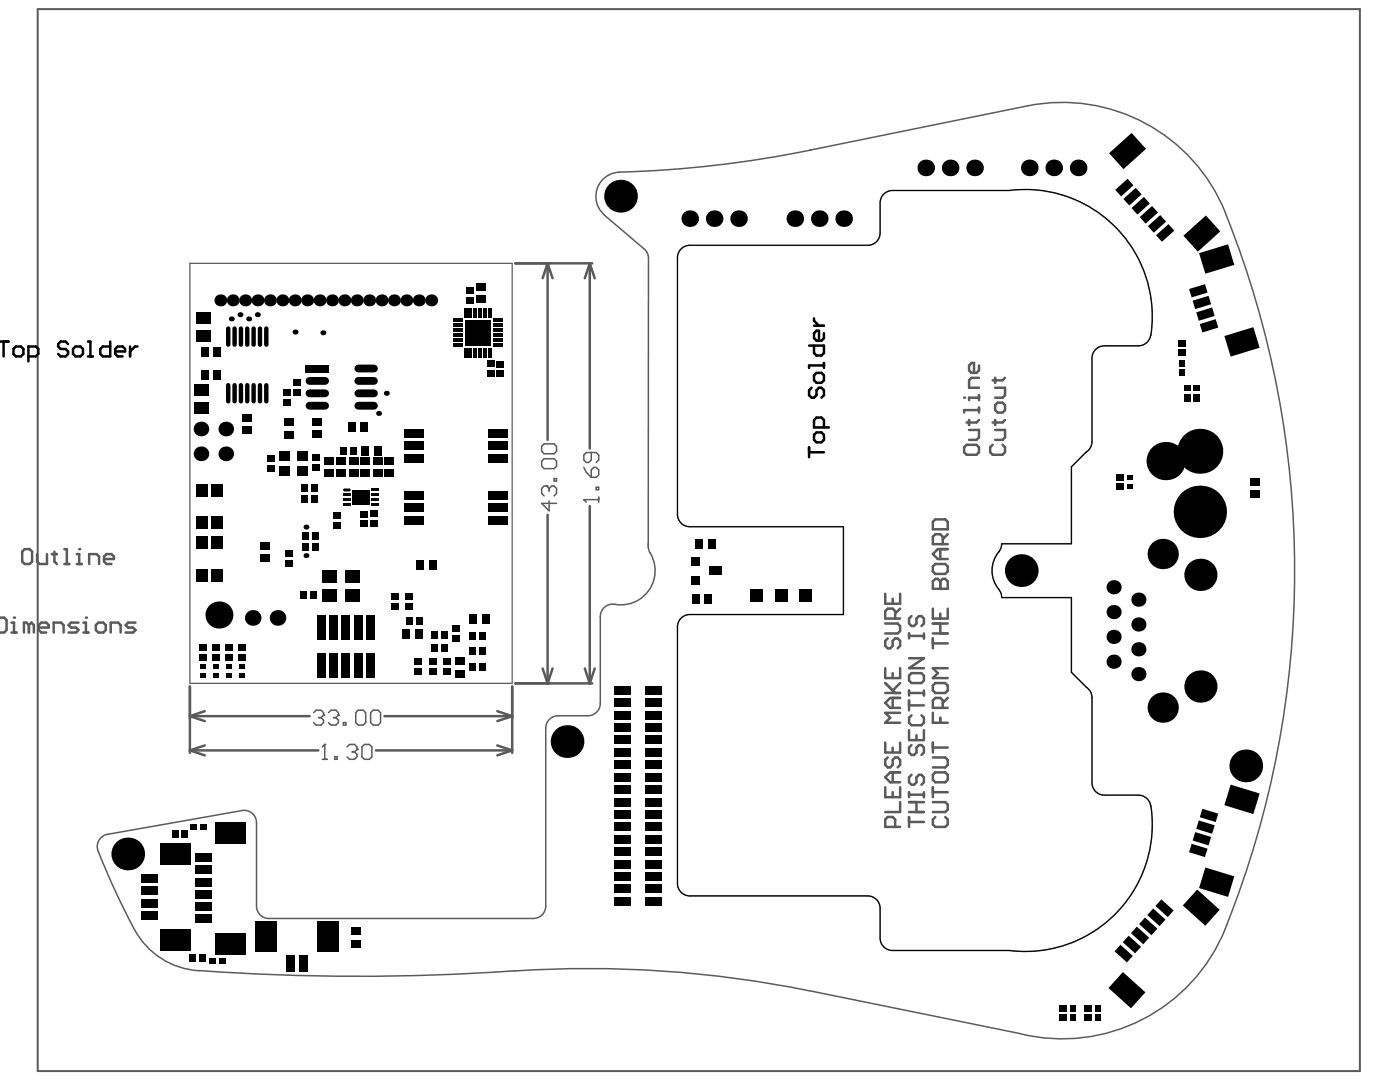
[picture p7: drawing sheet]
<svg xmlns="http://www.w3.org/2000/svg" width="279mm" height="216mm" viewBox="0 0 279 216" stroke-linecap="round" stroke-linejoin="round" font-family="sans-serif">
<g fill="none" stroke="#5a5a5a" stroke-width=".5">
<path d="M102.8 52.5h15.4M109.3 52.5v35.3M109.3 52.5l-1 3M109.3 52.5l1 3M117.7 52.5v37M117.7 52.5l-1 3M117.7 52.5l1 3M109.3 102.7v33.7M117.7 101v35.4M-.1 123.2h.9l.5 .5v2l-.5 .5h-.9M2.3 126.2h1M2.3 124.2h.5v2"/>
<path d="M37.9 137v13.2M102.2 137v13.2M102.8 136.4h15.4M108.3 133.4l1 3M110.3 133.4l-1 3M116.7 133.4l1 3M118.7 133.4l-1 3M37.9 149.7h25.6M37.9 149.7l3 1M37.9 142.9h23.9M37.9 142.9l3 1M40.9 148.7l-3 1"/>
<path d="M40.9 141.9l-3 1M75 149.7h27.2M76.7 142.9h25.5M99.2 148.7l3 1M99.2 141.9l3 1M102.2 149.7l-3 1M102.2 142.9l-3 1"/>
</g>
<g fill="none" stroke="#5a5a5a" stroke-width=".3">
<path d="M108.6 88.6h2l.5 .5v.9l-.5 .5h-2l-.5-.5v-.9zM108.6 91.5h2l.5 .5v1l-.5 .5h-2l-.5-.5v-1zM109.1 97h.1M109.1 97h-.5l-.5 .5v1l.5 .5M109.1 97l.5 .5M109.6 99.9v2l-1.5-1.5h3M109.6 97.5v.5M109.6 97.5l.5-.5h.5l.5 .5v1l-.5 .5M110.6 95.5h.5v.5h-.5zM116.5 99.7h.1M116.5 99.7h3M116.5 99.7l.5 .5"/>
<path d="M116.5 93.3l.5 1 1 .9M118 90.3v1.5l-.5 .5h-.5l-.5-.5v-1l.5-.5h2l.5 .5v1l-.5 .5M118.5 93.3h.5l.5 .5v.9l-.5 .5h-1v-1.4zM119 97.2h.5v.5h-.5zM119.5 99.2v1M62.6 142.2l.5-.5h1l.5 .5v.5M63.6 143.2h.5M64.1 143.2l.5 .5v.5l-.5 .5h-1l-.5-.5M64.3 151.5h1M64.6 142.7h.1M64.6 142.7l-.5 .5M64.8 148.5h.1"/>
<path d="M64.8 148.5v3M64.8 148.5l-.5 .5M65.6 142.2l.4-.5h1l.5 .5v.5M66.5 143.2h.5M66.8 151h.5v.5h-.5zM67 143.2l.5 .5v.5l-.5 .5h-1l-.4-.5M67.5 142.7h.1M67.5 142.7l-.5 .5M68.5 144.2h.5v.5h-.5zM69.3 149l.5-.5h1l.4 .5v.5M70.3 150h.5M70.8 150l.4 .5v.5l-.4 .5h-1l-.5-.5"/>
<path d="M71.2 149.5h.1M71.2 149.5l-.4 .5M71.5 141.7h1l.5 .5v2l-.5 .5h-1l-.5-.5v-2zM72.7 148.5h1l.5 .5v2l-.5 .5h-1l-.5-.5v-2zM74.5 141.7h1l.4 .5v2l-.4 .5h-1l-.5-.5v-2z"/>
</g>
<circle cx="2.8" cy="123.2" r=".25" fill="#5a5a5a"/>
<path d="M5.8 124.7l-.5-.5h-.5v2M5.8 124.7v1.5M5.8 124.7l.5-.5 .5 .5v1.5M7.7 125.2h2v-.5l-.5-.5h-1l-.5 .5v1l.5 .5h1M10.7 126.2v-2h1.5l.5 .5v1.5M15.7 124.2h-1.5l-.5 .5 .5 .5h1l.5 .5-.5 .5h-1.5M16.7 124.2h.4v2M16.7 126.2h.9" fill="none" stroke="#5a5a5a" stroke-width=".5"/>
<circle cx="17.1" cy="123.2" r=".25" fill="#5a5a5a"/>
<g fill="none" stroke="#5a5a5a" stroke-width=".5">
<path d="M198.6 77.4h2v1.5l-.5 .5h-1.5M198.6 75.4v1M200.6 75.4l-.5 .5h-2M198.1 88.8l-.5 .5v.9l.5 .5h2l.5-.5v-.9l-.5-.5M198.6 85.8h2v1.5l-.5 .5h-1.5M198.6 83.8v1M199.1 80.3h1l.5 .5v1l-.5 .5h-1l-.5-.5v-1zM200.6 83.8l-.5 .5h-2M176.7 118.5v2h2.9v-2M178.2 119.5v1M186.2 117.5h2.9v-1.5l-.5-.5h-.4l-.5 .5v1.5M19.6 124.2h1l.5 .5v1l-.5 .5h-1l-.5-.5v-1z"/>
<path d="M22.1 126.2v-2h1.5l.5 .5v1.5M27 124.2h-1.4l-.5 .5 .5 .5h1l.4 .5-.4 .5h-1.5M176.7 133.3v2h2.9v-2M176.7 124.4h2.4l.5 .5v1l-.5 .5h-2.4M176.7 138.3h2.9M176.7 136.3l1.9 2M177.2 127.4l-.5 .5v1l.5 .5h.5l.5-.5v-1l.4-.5h.5l.5 .5v1l-.5 .5M178.2 134.3v1M178.2 139.3v1.9M178.6 123.4v-1.5l-.4-.5h-1l-.5 .5v1.5h2.9M179.6 139.3h-1.9l-1 1 1 .9h1.9M179.6 136.3l-1.4 1.5"/>
<path d="M179.6 121.4l-1 1M181.4 138.3h3M181.4 126.4v1M181.4 137.8v1M181.4 139.8v1.9M181.4 131.3h3l-3 2h3M181.4 126.9h3M181.9 122.9l-.5 .5v1l.5 .5h.5l.5-.5v-1l.5-.5h.5l.5 .5v1l-.5 .5M181.9 134.3h2l.5 .5v1l-.5 .5h-2l-.5-.5v-1zM184.4 126.4v1M184.4 137.8v1M186.2 126.4h2.9"/>
<path d="M186.2 124.4h2.9M186.2 121.4v2h2.9v-2M186.2 127.4v2M186.2 128.4h2.9M186.7 136.3h1.9l.5 .5v1l-.5 .5h-1.9l-.5-.5v-1zM187.7 122.4v1M187.7 124.4v2M189.1 133.3h-2.9l1 1-1 1h2.9M189.1 139.3l-.9 1M176.7 148.2v2h2.9v-2M176.7 157.1v2h2.9v-2M177.2 151.1l-.5 .5v1l.5 .5h.5l.5-.5v-1l.4-.5h.5l.5 .5v1l-.5 .5"/>
<path d="M178.2 149.2v1M178.2 154.1v2M178.2 158.1v1M179.6 154.1h-1.9l-1 1 1 1h1.9M179.6 142.2h-2.9l1 1-1 1h2.9M181.4 145.7v2h3v-2M181.4 158.1v1M181.4 158.6h3M181.4 140.8h3M181.9 142.7l-.5 .5v1l.5 .5h2l.5-.5v-1l-.5-.5M181.9 148.7l-.5 .5v1l.5 .5h.5l.5-.5v-1l.5-.5h.5l.5 .5v1l-.5 .5M181.9 154.6l-.5 .5v1l.5 .5h.5l.5-.5v-1l.5-.5h.5l.5 .5v1l-.5 .5"/>
<path d="M182.9 146.7v1M184.4 158.1v1M186.2 151.1h2.4l.5 .5v1l-.5 .5h-2.4M186.2 142.2v2h2.9M186.2 148.2v2M186.2 157.1v2M186.2 158.1h2.9M186.2 149.2h2.9M186.7 154.1h1.9l.5 .5v1l-.5 .5h-1.9l-.5-.5v-1zM187.7 143.2v1M188.2 141.2v-1.4l-.5-.5h-1l-.5 .5v1.4h2.9M178.6 165v-1.5l-.4-.5h-1l-.5 .5v1.5h2.9"/>
<path d="M179.6 160.1v1.9h-2.9M181.4 162h3M181.4 163v2M181.4 164h3M181.4 160.1h3M182.9 160.1v1.9M186.2 160.1h2.4l.5 .4v1l-.5 .5h-2.4M186.7 163l-.5 .5v1l.5 .5h1.9l.5-.5v-1l-.5-.5"/>
</g>
<g fill="none" stroke="#5a5a5a" stroke-width=".3">
<path d="M178.1 38h23.2M135.2 51.4v51.2M137.7 49h35.5M175.6 40.5v6M217.9 71.5v16.6M220.4 69h6.8M216.8 90.2l-3 3v15.3h-13.9M137.7 105.1h30.6v17.5h-30.6M199.9 119.2h13.9v14.9l3 3M135.2 125.1v51.2M217.9 139.2v17M220.4 158.7h6.8"/>
<path d="M137.7 178.8h35.5M175.6 181.2v6M178.1 189.7h23.2"/>
</g>
<circle cx="187.7" cy="117.5" r=".25" fill="#5a5a5a"/>
<g fill="none" stroke="#5a5a5a" stroke-width=".5">
<path d="M4.9 109.6h1l.5 .5v1.9l-.5 .5h-1l-.5-.5v-1.9zM7.4 110.6v1.4l.5 .5h1.5v-1.9M10.4 110.6h1M10.9 110.1v1.9l.5 .5M12.8 112.5h1M12.8 109.6h.5v2.9M15.3 112.5h1M15.3 110.6h.5v1.9M186.2 117.5v-1.5l.5-.5h.5l.5 .5v1.5M186.2 113l.5-.5h1.9l.5 .5v1l-.5 .5h-1.9l-.5-.5zM186.7 103.6h1.9l.5 .5v1.5h-2.9v-1.5zM187.7 109.6v2"/>
<path d="M188.2 108.6v-1.5l-.5-.5h-1l-.5 .5v1.5h2.9M189.1 109.6h-1.9l-1 1 1 1h1.9M189.1 106.6l-.9 1"/>
</g>
<g fill="none" stroke="#5a5a5a" stroke-width=".3">
<path d="M178.1 38a2.48 2.48 0 0 0-2.5 2.5M201.6 38h-.3M201.6 38a25.3 25.3 0 0 1 28 28.9 2.48 2.48 0 0 1-2.4 2.1M137.7 49a2.48 2.48 0 0 0-2.5 2.4M175.6 46.5a2.48 2.48 0 0 1-2.4 2.5M220.4 69a2.48 2.48 0 0 0-2.5 2.5M217.9 88.1a2.47 2.47 0 0 1-1.1 2.1M135.2 102.6a2.48 2.48 0 0 0 2.5 2.5M199.9 108.5l-.3 1.2a6.1 6.1 0 0 0 0 8.3l.3 1.2M137.7 122.6a2.48 2.48 0 0 0-2.5 2.5M216.8 137.1a2.48 2.48 0 0 1 1.1 2.1M217.9 156.2a2.48 2.48 0 0 0 2.5 2.5"/>
<path d="M227.2 158.7a2.58 2.58 0 0 1 2.5 2.1 25.3 25.3 0 0 1-28.1 28.9M135.2 176.3a2.48 2.48 0 0 0 2.5 2.5M173.2 178.8a2.48 2.48 0 0 1 2.4 2.4M175.6 187.2a2.48 2.48 0 0 0 2.5 2.5M201.3 189.7h.3"/>
</g>
<path d="M7.5 1.8h263.9v211.9h-263.9z" fill="none" stroke="#5a5a5a" stroke-width=".4"/>
<path d="M37.9 52.5h64.3v83.9h-64.3z" fill="none" stroke="#5a5a5a" stroke-width=".25"/>
<circle cx="15.8" cy="109.6" r=".25" fill="#5a5a5a"/>
<path d="M195.4 78.9v1M195.4 79.4h-2v.5M192.4 89.3l.5-.5h2l.5 .5v.9l-.5 .5h-2l-.5-.5zM193.4 85.8h2v1.5l-.5 .5h-1.5M193.4 83.8v1M195.4 81.8h-3v.5M195.4 81.3v1M195.4 83.8l-.5 .5h-2M17.8 112.5v-1.9h1.5l.5 .5v1.4M20.8 111.6h1.9v-.5l-.5-.5h-.9l-.5 .5v.9l.5 .5h.9" fill="none" stroke="#5a5a5a" stroke-width=".5"/>
<g fill="none" stroke="#5a5a5a" stroke-width=".3">
<path d="M205.1 21.1l-43.3 8.8M120.6 42.9l7.9 6.7M129.4 51.5v57.5M244.5 42.4l.3 .7M129.4 108.6h.1M119.8 123v17.3M108.9 145.3v35.5M111.4 142.8h5.9M48.3 161.7l-26.9 4.8M51.2 164.2v16.6M53.7 183.3h52.7M102.4 193.7h.5"/>
<path d="M161.6 197.7l41.9 8.5M244.8 184.6l-.3 .7"/>
</g>
<circle cx="192.4" cy="79.4" r=".25" fill="#5a5a5a"/>
<path d="M195.4 75.4h-1.5l-.5 .5v1.5h2M195.4 72.9v1l-.5 .5h-1l-.5-.5v-1l.5-.5h.5v2" fill="none" stroke="#5a5a5a" stroke-width=".5"/>
<g fill="none" stroke="#5a5a5a" stroke-width=".3">
<path d="M161.8 29.9a225.8 225.8 0 0 1-38.8 4.5 4.9 4.9 0 0 0-3.9 3.5 4.9 4.9 0 0 0 1.5 5M205 21.1a35.1 35.1 0 0 1 39.5 21.3M128.5 49.6l.6 .7 .3 1.2M244.8 43.1a191 191 0 0 1 0 141.5M129.4 109l.1 .7a6.9 6.9 0 0 1 .3 7.7 6.9 6.9 0 0 1-7.1 3.2M122.7 120.6a2.47 2.47 0 0 0-2.9 2.4M111.4 142.8a2.48 2.48 0 0 0-2.5 2.5M119.8 140.3a2.48 2.48 0 0 1-2.5 2.5M19.6 169.8l3.7 8.6a73.7 73.7 0 0 0 4.9 9.2 15.5 15.5 0 0 0 11.6 6.1 444.3 444.3 0 0 0 62.6 0M21.5 166.5a2.47 2.47 0 0 0-1.9 3.3M48.3 161.7a2.48 2.48 0 0 1 2.9 2.5M51.2 180.8a2.48 2.48 0 0 0 2.5 2.5"/>
<path d="M102.9 193.7a221.7 221.7 0 0 1 58.7 4M108.9 180.8a2.48 2.48 0 0 1-2.5 2.5M244.5 185.3a35.1 35.1 0 0 1-41 21"/>
</g>
<g fill="none" stroke="#000" stroke-width=".5">
<path d="M0 68.2h1.7M.7 68.2v2.9M3.2 69.1h1l.5 .5v1l-.5 .5h-1l-.5-.5v-1zM5.7 71.1h1.5l.4-.5v-1l-.4-.5h-1.5v3M13.6 68.6l-.5-.4h-1l-.5 .4v.5l.5 .5h1l.5 .5v.5l-.5 .5h-1l-.5-.5M15.1 69.1h1l.5 .5v1l-.5 .5h-1l-.5-.5v-1zM17.5 68.2h.5v2.9M17.5 71.1h1M22 68.2v2.9h-1.5l-.5-.5v-1l.5-.5h1.5M23 70.1h2v-.5l-.5-.5h-1l-.5 .5v1l.5 .5h1M26 69.1v2M27.4 69.1h-.5l-.9 1"/>
<path d="M161.5 69h2.9v1.4l-.5 .5h-.9l-.5-.5v-1.4M162 77.4l-.5 .5v1l.5 .5h.5l.5-.5v-1l.4-.5h.5l.5 .5v1l-.5 .5M162.5 63.5v.5l.9 1M162.5 65h1.9M163 74.4h.9l.5 .5v1l-.5 .5h-.9l-.5-.5v-1zM164.4 72.9h-2.9v.5M164.4 66.5v1l-.5 .5h-.9l-.5-.5v-1l.5-.5h.4v2M164.4 72.4v1M161.5 89.3v1.9M161.5 90.2h2.9M162.5 86.8l.5-.5h.9l.5 .5v1l-.5 .5h-.9l-.5-.5zM164.4 85.3v-1.5l-.5-.5h-.9l-.5 .5v1.5h2.9"/>
</g>
<g fill="#000">
<path d="M68.5 97.8h.3zM68.6 97.5h.2v.3h-.3z"/>
<path d="M68.8 97.8v.3zM68.5 97.8h.3v.3z"/>
<path d="M69.7 97.8h.3zM69.7 97.8h.3l-.2 .2-.1 .1z"/>
<path d="M69.7 97.5v.3zM69.7 97.5l.3 .3h-.3z"/>
<circle cx="123.8" cy="39.1" r="3.3"/>
<circle cx="184.8" cy="33.5" r="1.66"/>
<circle cx="189.6" cy="33.5" r="1.66"/>
<circle cx="194.5" cy="33.5" r="1.66"/>
<circle cx="205.4" cy="33.5" r="1.66"/>
<circle cx="210.3" cy="33.5" r="1.66"/>
<circle cx="215.2" cy="33.5" r="1.66"/>
<circle cx="44" cy="59.9" r="1.19"/>
<circle cx="46.5" cy="59.9" r="1.19"/>
<circle cx="48.9" cy="59.9" r="1.19"/>
<circle cx="51.4" cy="59.9" r="1.19"/>
<circle cx="53.9" cy="59.9" r="1.19"/>
<circle cx="56.4" cy="59.9" r="1.19"/>
<circle cx="58.8" cy="59.9" r="1.19"/>
<circle cx="61.3" cy="59.9" r="1.19"/>
<circle cx="63.8" cy="59.9" r="1.19"/>
<circle cx="66.3" cy="59.9" r="1.19"/>
<circle cx="68.7" cy="59.9" r="1.19"/>
<circle cx="71.2" cy="59.9" r="1.19"/>
<circle cx="73.7" cy="59.9" r="1.19"/>
<circle cx="76.2" cy="59.9" r="1.19"/>
<circle cx="78.6" cy="59.9" r="1.19"/>
<circle cx="81.1" cy="59.9" r="1.19"/>
<circle cx="83.6" cy="59.9" r="1.19"/>
<circle cx="86.1" cy="59.9" r="1.19"/>
<circle cx="137.7" cy="43.6" r="1.66"/>
<circle cx="142.5" cy="43.6" r="1.66"/>
<circle cx="147.4" cy="43.6" r="1.66"/>
<circle cx="158.6" cy="43.6" r="1.66"/>
<circle cx="163.5" cy="43.6" r="1.66"/>
<circle cx="168.4" cy="43.6" r="1.66"/>
<circle cx="46.2" cy="63.6" r=".5"/>
<circle cx="47.9" cy="62.8" r=".5"/>
<circle cx="49.6" cy="63.6" r=".5"/>
<circle cx="51.4" cy="62.8" r=".5"/>
<circle cx="58.9" cy="66.3" r=".5"/>
<circle cx="64.4" cy="66.4" r=".5"/>
<circle cx="77.1" cy="78.5" r=".5"/>
<circle cx="40.1" cy="85.6" r="1.46"/>
<circle cx="40.1" cy="90.6" r="1.46"/>
<circle cx="45.1" cy="85.6" r="1.46"/>
<circle cx="45.1" cy="90.6" r="1.46"/>
<circle cx="75.6" cy="82.5" r=".5"/>
<circle cx="232.6" cy="92" r="3.8"/>
<circle cx="239.5" cy="90" r="4.5"/>
<circle cx="61.1" cy="105.2" r=".5"/>
<circle cx="61.1" cy="110.9" r=".5"/>
<circle cx="203.8" cy="113.9" r="3.3"/>
<circle cx="222.2" cy="117.2" r="1.42"/>
<circle cx="227.2" cy="119.7" r="1.42"/>
<circle cx="232" cy="110.5" r="3"/>
<circle cx="239.5" cy="102.1" r="5.2"/>
<circle cx="239.6" cy="114.7" r="3.2"/>
<circle cx="43.7" cy="122.7" r="2.7"/>
<circle cx="50.4" cy="123.3" r="1.56"/>
<circle cx="55.4" cy="123.3" r="1.56"/>
<circle cx="222.2" cy="132" r="1.42"/>
<circle cx="222.2" cy="127.1" r="1.42"/>
<circle cx="222.2" cy="122.1" r="1.42"/>
<circle cx="227.2" cy="134.5" r="1.42"/>
<circle cx="227.2" cy="124.6" r="1.42"/>
<circle cx="227.2" cy="129.6" r="1.42"/>
<circle cx="239.6" cy="137" r="3.2"/>
<circle cx="113.2" cy="148" r="3.3"/>
<circle cx="232" cy="141.2" r="3"/>
<circle cx="248.6" cy="152.8" r="3.3"/>
<circle cx="25.5" cy="170.4" r="3.3"/>
</g>
<g fill="#000">
<path d="M222.6 37.9l2.4-2.2 1.2 1.3-2.5 2.2z" fill-rule="evenodd"/>
<path d="M221.3 30.6l4.5-4.1 2.9 3.2-4.5 4.1z" fill-rule="evenodd"/>
<path d="M93.1 57.4h1.4v1.2h-1.4z" fill-rule="evenodd"/>
<path d="M95 59h1.9v1.5h-1.9z" fill-rule="evenodd"/>
<path d="M95 56.5h1.9v1.5h-1.9z" fill-rule="evenodd"/>
<path d="M224.2 39.7l2.5-2.2 1.1 1.3-2.4 2.2z" fill-rule="evenodd"/>
<path d="M225.8 41.5l2.5-2.2 1.2 1.3-2.5 2.2z" fill-rule="evenodd"/>
<path d="M227.5 43.3l2.4-2.2 1.2 1.3-2.5 2.2z" fill-rule="evenodd"/>
<path d="M229.1 45.1l2.4-2.2 1.2 1.3-2.4 2.2z" fill-rule="evenodd"/>
<path d="M230.7 46.9l2.5-2.2 1.2 1.3-2.5 2.2z" fill-rule="evenodd"/>
<path d="M237.3 57.7l3.2-1 .5 1.7-3.2 .9z" fill-rule="evenodd"/>
<path d="M236.2 47l4.5-4 2.8 3.2-4.5 4z" fill-rule="evenodd"/>
<path d="M239.3 50.5l5.8-1.8 1.2 4.2-5.7 1.7z" fill-rule="evenodd"/>
<path d="M40.1 69.3h1.5v2h-1.5z" fill-rule="evenodd"/>
<path d="M40.1 73.8h1.5v1.9h-1.5z" fill-rule="evenodd"/>
<path d="M38.7 76.7h3v2.2h-3z" fill-rule="evenodd"/>
<path d="M39.1 62.2h2.9v2.3h-2.9z" fill-rule="evenodd"/>
<path d="M39.1 65.9h2.9v2.3h-2.9z" fill-rule="evenodd"/>
<path d="M42.7 69.3h1.4v2h-1.4z" fill-rule="evenodd"/>
<path d="M42.7 73.8h1.4v1.9h-1.4z" fill-rule="evenodd"/>
<path d="M56.6 79.6h1.5v1.3h-1.5z" fill-rule="evenodd"/>
<path d="M56.6 77.6h1.5v1.3h-1.5z" fill-rule="evenodd"/>
<path d="M58.6 75.7h1.4v1.3h-1.4z" fill-rule="evenodd"/>
<path d="M58.6 77.6h1.4v1.3h-1.4z" fill-rule="evenodd"/>
<path d="M61 72.8h4.7v1.5h-4.7z" fill-rule="evenodd"/>
<path d="M90.4 63.6h1.9v.7h-1.9z" fill-rule="evenodd"/>
<path d="M90.4 65.6h1.9v.6h-1.9z" fill-rule="evenodd"/>
<path d="M90.4 66.5h1.9v.7h-1.9z" fill-rule="evenodd"/>
<path d="M90.4 67.5h1.9v.7h-1.9z" fill-rule="evenodd"/>
<path d="M90.4 68.5h1.9v.7h-1.9z" fill-rule="evenodd"/>
<path d="M90.4 64.6h1.9v.7h-1.9z" fill-rule="evenodd"/>
<path d="M92.8 63.8h5.1v5.1h-5.1z" fill-rule="evenodd"/>
<path d="M92.6 69.4h.6v2h-.6z" fill-rule="evenodd"/>
<path d="M92.6 61.4h.6v2h-.6z" fill-rule="evenodd"/>
<path d="M93.6 69.4h.6v2h-.6z" fill-rule="evenodd"/>
<path d="M93.6 61.4h.6v2h-.6z" fill-rule="evenodd"/>
<path d="M93.1 59.3h1.4v1.3h-1.4z" fill-rule="evenodd"/>
<path d="M94.5 69.4h.7v2h-.7z" fill-rule="evenodd"/>
<path d="M94.5 61.4h.7v2h-.7z" fill-rule="evenodd"/>
<path d="M95.5 69.4h.7v2h-.7z" fill-rule="evenodd"/>
<path d="M95.5 61.4h.7v2h-.7z" fill-rule="evenodd"/>
<path d="M96.5 69.4h.6v2h-.6z" fill-rule="evenodd"/>
<path d="M96.5 61.4h.6v2h-.6z" fill-rule="evenodd"/>
<path d="M97.3 72h1.5v1.3h-1.5z" fill-rule="evenodd"/>
<path d="M97.3 73.9h1.5v1.3h-1.5z" fill-rule="evenodd"/>
<path d="M97.4 69.4h.7v2h-.7z" fill-rule="evenodd"/>
<path d="M97.4 61.4h.7v2h-.7z" fill-rule="evenodd"/>
<path d="M98.4 68.5h1.9v.7h-1.9z" fill-rule="evenodd"/>
<path d="M98.4 67.5h1.9v.7h-1.9z" fill-rule="evenodd"/>
<path d="M98.4 66.5h1.9v.7h-1.9z" fill-rule="evenodd"/>
<path d="M98.4 65.6h1.9v.6h-1.9z" fill-rule="evenodd"/>
<path d="M98.4 63.6h1.9v.7h-1.9z" fill-rule="evenodd"/>
<path d="M98.4 64.6h1.9v.7h-1.9z" fill-rule="evenodd"/>
<path d="M99.1 72h1.5v1.3h-1.5z" fill-rule="evenodd"/>
<path d="M99.1 74h1.5v1.2h-1.5z" fill-rule="evenodd"/>
<path d="M235.2 67.8h1.5v1.3h-1.5z" fill-rule="evenodd"/>
<path d="M235.2 69.8h1.5v1.3h-1.5z" fill-rule="evenodd"/>
<path d="M236.2 76.8h1.4v1.2h-1.4z" fill-rule="evenodd"/>
<path d="M235.3 71.8h1.2v1.3h-1.2z" fill-rule="evenodd"/>
<path d="M235.3 73.7h1.2v1.4h-1.2z" fill-rule="evenodd"/>
<path d="M236.3 78.6h1.3v1.5h-1.3z" fill-rule="evenodd"/>
<path d="M238.2 76.8h1.4v1.2h-1.4z" fill-rule="evenodd"/>
<path d="M238 60l3.2-1 .5 1.7-3.2 1z" fill-rule="evenodd"/>
<path d="M238.7 62.3l3.2-.9 .5 1.6-3.2 1z" fill-rule="evenodd"/>
<path d="M238.2 78.6h1.3v1.5h-1.3z" fill-rule="evenodd"/>
<path d="M239.4 64.7l3.2-1 .5 1.7-3.1 .9z" fill-rule="evenodd"/>
<path d="M244.4 67.1l5.7-1.8 1.3 4.1-5.8 1.8z" fill-rule="evenodd"/>
<path d="M39.2 96.6h2.3v2.4h-2.3z" fill-rule="evenodd"/>
<path d="M38.7 80.4h3v2.2h-3z" fill-rule="evenodd"/>
<path d="M42.1 96.6h2.3v2.4h-2.3z" fill-rule="evenodd"/>
<path d="M48.3 85.1h1.9v1.5h-1.9z" fill-rule="evenodd"/>
<path d="M48.3 82.6h1.9v1.5h-1.9z" fill-rule="evenodd"/>
<path d="M53.3 90.9h1.5v1.3h-1.5z" fill-rule="evenodd"/>
<path d="M53.3 92.8h1.5v1.3h-1.5z" fill-rule="evenodd"/>
<path d="M56.8 83.5h1.9v1.5h-1.9z" fill-rule="evenodd"/>
<path d="M56.8 86h1.9v1.5h-1.9z" fill-rule="evenodd"/>
<path d="M55.7 90.1h2.1v1.9h-2.1z" fill-rule="evenodd"/>
<path d="M55.7 93.1h2.1v1.9h-2.1z" fill-rule="evenodd"/>
<path d="M59.3 90.1h2.1v1.9h-2.1z" fill-rule="evenodd"/>
<path d="M59.3 93.1h2.1v1.9h-2.1z" fill-rule="evenodd"/>
<path d="M60.2 96.6h1.3v1.5h-1.3z" fill-rule="evenodd"/>
<path d="M60.2 98.8h1.3v1.5h-1.3z" fill-rule="evenodd"/>
<path d="M62.2 83.4h2v1.5h-2z" fill-rule="evenodd"/>
<path d="M62.2 85.9h2v1.5h-2z" fill-rule="evenodd"/>
<path d="M62.3 92.6h1.4v1.3h-1.4z" fill-rule="evenodd"/>
<path d="M62.3 90.7h1.4v1.3h-1.4z" fill-rule="evenodd"/>
<path d="M62.2 96.6h1.2v1.5h-1.2z" fill-rule="evenodd"/>
<path d="M62.2 98.8h1.2v1.5h-1.2z" fill-rule="evenodd"/>
<path d="M64.7 91.2h2v1.5h-2z" fill-rule="evenodd"/>
<path d="M64.7 93.7h2v1.5h-2z" fill-rule="evenodd"/>
<path d="M67.1 91.2h1.9v1.5h-1.9z" fill-rule="evenodd"/>
<path d="M67.1 93.7h1.9v1.5h-1.9z" fill-rule="evenodd"/>
<path d="M68 89.2h1.3v1.5h-1.3z" fill-rule="evenodd"/>
<path d="M69.6 91.2h2v1.5h-2z" fill-rule="evenodd"/>
<path d="M69.6 93.7h2v1.5h-2z" fill-rule="evenodd"/>
<path d="M68.8 97.5h.9l.3 .3-.3 .3h-.9l-.3-.3z" fill-rule="evenodd"/>
<path d="M70 89.2h1.2v1.5h-1.2z" fill-rule="evenodd"/>
<path d="M68.5 98.4h1.5v.6h-1.5z" fill-rule="evenodd"/>
<path d="M68.5 99.4h1.5v.6h-1.5z" fill-rule="evenodd"/>
<path d="M69.5 84.3h1.4v2h-1.4z" fill-rule="evenodd"/>
<path d="M72 91.2h1.9v1.5h-1.9z" fill-rule="evenodd"/>
<path d="M72 93.7h1.9v1.5h-1.9z" fill-rule="evenodd"/>
<path d="M72 84.3h1.5v2h-1.5z" fill-rule="evenodd"/>
<path d="M72.2 89h1.5v1.9h-1.5z" fill-rule="evenodd"/>
<path d="M70.3 97.8h3.5v2.8h-3.5z" fill-rule="evenodd"/>
<path d="M74.5 91.2h1.9v1.5h-1.9z" fill-rule="evenodd"/>
<path d="M74.5 93.7h1.9v1.5h-1.9z" fill-rule="evenodd"/>
<path d="M74.1 98.4h1.5v.6h-1.5z" fill-rule="evenodd"/>
<path d="M74.2 97.5h1.4v.6h-1.4z" fill-rule="evenodd"/>
<path d="M74.2 99.4h1.4v.6h-1.4z" fill-rule="evenodd"/>
<path d="M74.7 89h1.5v1.9h-1.5z" fill-rule="evenodd"/>
<path d="M76.6 93.7h2v1.5h-2z" fill-rule="evenodd"/>
<path d="M76.6 91.2h2v1.5h-2z" fill-rule="evenodd"/>
<path d="M80.7 88.1h3.9v1.7h-3.9z" fill-rule="evenodd"/>
<path d="M80.7 85.6h3.9v1.7h-3.9z" fill-rule="evenodd"/>
<path d="M80.7 98h3.9v1.7h-3.9z" fill-rule="evenodd"/>
<path d="M80.7 90.6h3.9v1.6h-3.9z" fill-rule="evenodd"/>
<path d="M97.5 88.1h3.9v1.7h-3.9z" fill-rule="evenodd"/>
<path d="M97.5 90.6h3.9v1.6h-3.9z" fill-rule="evenodd"/>
<path d="M97.5 85.6h3.9v1.7h-3.9z" fill-rule="evenodd"/>
<path d="M97.5 98h3.9v1.7h-3.9z" fill-rule="evenodd"/>
<path d="M222.8 94.6h1.5v1.2h-1.5z" fill-rule="evenodd"/>
<path d="M222.8 96.5h1.5v1.3h-1.5z" fill-rule="evenodd"/>
<path d="M224.9 96.6h1.1v.9h-1.1z" fill-rule="evenodd"/>
<path d="M224.9 94.8h1.1v1h-1.1z" fill-rule="evenodd"/>
<path d="M249.6 97.9h1.9v1.5h-1.9z" fill-rule="evenodd"/>
<path d="M249.6 95.4h1.9v1.4h-1.9z" fill-rule="evenodd"/>
<path d="M39.2 107.1h2.3v2.5h-2.3z" fill-rule="evenodd"/>
<path d="M39.2 113.7h2.3v2.4h-2.3z" fill-rule="evenodd"/>
<path d="M39.2 103.1h2.3v2.5h-2.3z" fill-rule="evenodd"/>
<path d="M42.1 107.1h2.3v2.5h-2.3z" fill-rule="evenodd"/>
<path d="M42.1 113.7h2.3v2.4h-2.3z" fill-rule="evenodd"/>
<path d="M42.1 103.1h2.3v2.5h-2.3z" fill-rule="evenodd"/>
<path d="M51.9 110.7h1.9v1.4h-1.9z" fill-rule="evenodd"/>
<path d="M51.9 108.1h1.9v1.5h-1.9z" fill-rule="evenodd"/>
<path d="M56.9 109.9h1.5v1.3h-1.5z" fill-rule="evenodd"/>
<path d="M56.9 111.9h1.5v1.2h-1.5z" fill-rule="evenodd"/>
<path d="M60 118.1h1.3v1.4h-1.3z" fill-rule="evenodd"/>
<path d="M60.4 106.2h1.3v1.5h-1.3z" fill-rule="evenodd"/>
<path d="M60.4 108.3h1.3v1.5h-1.3z" fill-rule="evenodd"/>
<path d="M62 118.1h1.2v1.5h-1.2z" fill-rule="evenodd"/>
<path d="M62.4 106.2h1.2v1.5h-1.2z" fill-rule="evenodd"/>
<path d="M62.4 108.3h1.2v1.5h-1.2z" fill-rule="evenodd"/>
<path d="M64.3 113.8h2.9v2.6h-2.9z" fill-rule="evenodd"/>
<path d="M64.3 117.5h2.9v2.6h-2.9z" fill-rule="evenodd"/>
<path d="M66.6 104.1h1.4v1.3h-1.4z" fill-rule="evenodd"/>
<path d="M66.6 102.2h1.4v1.3h-1.4z" fill-rule="evenodd"/>
<path d="M68.9 113.8h3v2.6h-3z" fill-rule="evenodd"/>
<path d="M68.9 117.5h3v2.6h-3z" fill-rule="evenodd"/>
<path d="M68.5 100.4h1.5v.6h-1.5z" fill-rule="evenodd"/>
<path d="M71.9 103.9h1.4v1.2h-1.4z" fill-rule="evenodd"/>
<path d="M71.9 101.9h1.4v1.3h-1.4z" fill-rule="evenodd"/>
<path d="M73.9 101.9h1.4v1.3h-1.4z" fill-rule="evenodd"/>
<path d="M73.9 103.8h1.4v1.3h-1.4z" fill-rule="evenodd"/>
<path d="M74.1 100.4h1.5v.6h-1.5z" fill-rule="evenodd"/>
<path d="M78 118.4h1.5v1.2h-1.5z" fill-rule="evenodd"/>
<path d="M81 118.4h1.4v1.2h-1.4z" fill-rule="evenodd"/>
<path d="M83.1 111.8h1.5v2h-1.5z" fill-rule="evenodd"/>
<path d="M80.7 102.9h3.9v1.7h-3.9z" fill-rule="evenodd"/>
<path d="M80.7 100.5h3.9v1.7h-3.9z" fill-rule="evenodd"/>
<path d="M85.6 111.8h1.5v2h-1.5z" fill-rule="evenodd"/>
<path d="M97.5 102.9h3.9v1.7h-3.9z" fill-rule="evenodd"/>
<path d="M97.5 100.5h3.9v1.7h-3.9z" fill-rule="evenodd"/>
<path d="M138 111.1h1.8v1.8h-1.8z" fill-rule="evenodd"/>
<path d="M138 114.8h1.8v1.8h-1.8z" fill-rule="evenodd"/>
<path d="M138.8 107.6h1.4v1.9h-1.4z" fill-rule="evenodd"/>
<path d="M141.3 107.6h1.5v1.9h-1.5z" fill-rule="evenodd"/>
<path d="M141.6 113h2.5v1.8h-2.5z" fill-rule="evenodd"/>
<path d="M149.7 117.5h2.6v2.5h-2.6z" fill-rule="evenodd"/>
<path d="M154.6 117.5h2.6v2.5h-2.6z" fill-rule="evenodd"/>
<path d="M159.5 117.5h2.6v2.5h-2.6z" fill-rule="evenodd"/>
<path d="M39.8 130.5h1.5v1.2h-1.5z" fill-rule="evenodd"/>
<path d="M39.8 128.5h1.5v1.3h-1.5z" fill-rule="evenodd"/>
<path d="M40 134.2h1.2v1h-1.2z" fill-rule="evenodd"/>
<path d="M40 132.5h1.2v.9h-1.2z" fill-rule="evenodd"/>
<path d="M42.4 130.5h1.5v1.2h-1.5z" fill-rule="evenodd"/>
<path d="M42.4 128.5h1.5v1.3h-1.5z" fill-rule="evenodd"/>
<path d="M42.6 134.2h1.2v1h-1.2z" fill-rule="evenodd"/>
<path d="M42.6 132.5h1.2v.9h-1.2z" fill-rule="evenodd"/>
<path d="M45 130.5h1.5v1.2h-1.5z" fill-rule="evenodd"/>
<path d="M45 128.5h1.5v1.3h-1.5z" fill-rule="evenodd"/>
<path d="M45.2 134.2h1.2v1h-1.2z" fill-rule="evenodd"/>
<path d="M45.2 132.5h1.2v.9h-1.2z" fill-rule="evenodd"/>
<path d="M47.6 130.5h1.5v1.2h-1.5z" fill-rule="evenodd"/>
<path d="M47.6 128.5h1.5v1.3h-1.5z" fill-rule="evenodd"/>
<path d="M47.8 134.2h1.2v1h-1.2z" fill-rule="evenodd"/>
<path d="M47.8 132.5h1.2v.9h-1.2z" fill-rule="evenodd"/>
<path d="M63.2 130.3h1.7v4.9h-1.7z" fill-rule="evenodd"/>
<path d="M63.2 122.7h1.7v4.9h-1.7z" fill-rule="evenodd"/>
<path d="M65.7 122.7h1.7v4.9h-1.7z" fill-rule="evenodd"/>
<path d="M65.7 130.3h1.7v4.9h-1.7z" fill-rule="evenodd"/>
<path d="M68.2 122.7h1.7v4.9h-1.7z" fill-rule="evenodd"/>
<path d="M68.2 130.3h1.7v4.9h-1.7z" fill-rule="evenodd"/>
<path d="M70.7 122.7h1.6v4.9h-1.6z" fill-rule="evenodd"/>
<path d="M70.7 130.3h1.6v4.9h-1.6z" fill-rule="evenodd"/>
<path d="M73.1 122.7h1.7v4.9h-1.7z" fill-rule="evenodd"/>
<path d="M73.1 130.3h1.7v4.9h-1.7z" fill-rule="evenodd"/>
<path d="M78 120.3h1.5v1.3h-1.5z" fill-rule="evenodd"/>
<path d="M80.4 125.4h1.5v2h-1.5z" fill-rule="evenodd"/>
<path d="M81.1 123.2h1.2v1.4h-1.2z" fill-rule="evenodd"/>
<path d="M81 120.3h1.4v1.3h-1.4z" fill-rule="evenodd"/>
<path d="M82.7 131.4h1.5v1.3h-1.5z" fill-rule="evenodd"/>
<path d="M82.7 133.4h1.5v1.3h-1.5z" fill-rule="evenodd"/>
<path d="M83 123.2h1.3v1.4h-1.3z" fill-rule="evenodd"/>
<path d="M82.9 125.4h1.5v2h-1.5z" fill-rule="evenodd"/>
<path d="M86.1 125.9h1.3v1.4h-1.3z" fill-rule="evenodd"/>
<path d="M85.6 131.4h1.5v1.3h-1.5z" fill-rule="evenodd"/>
<path d="M85.6 133.4h1.5v1.3h-1.5z" fill-rule="evenodd"/>
<path d="M86.1 128.6h1.3v1.5h-1.3z" fill-rule="evenodd"/>
<path d="M88.1 125.9h1.3v1.4h-1.3z" fill-rule="evenodd"/>
<path d="M88.1 128.6h1.3v1.5h-1.3z" fill-rule="evenodd"/>
<path d="M88.6 131.4h1.4v1.3h-1.4z" fill-rule="evenodd"/>
<path d="M88.6 133.4h1.4v1.3h-1.4z" fill-rule="evenodd"/>
<path d="M90.3 126.8h1.5v1.2h-1.5z" fill-rule="evenodd"/>
<path d="M90.3 124.8h1.5v1.3h-1.5z" fill-rule="evenodd"/>
<path d="M90.9 133.7h1.9v1.4h-1.9z" fill-rule="evenodd"/>
<path d="M90.9 131.1h1.9v1.5h-1.9z" fill-rule="evenodd"/>
<path d="M93.7 129.2h1.3v1.5h-1.3z" fill-rule="evenodd"/>
<path d="M93.7 132.3h1.3v1.5h-1.3z" fill-rule="evenodd"/>
<path d="M93.7 126.1h1.3v1.4h-1.3z" fill-rule="evenodd"/>
<path d="M93.6 122.5h1.5v2h-1.5z" fill-rule="evenodd"/>
<path d="M95.7 129.2h1.3v1.5h-1.3z" fill-rule="evenodd"/>
<path d="M95.7 132.3h1.3v1.5h-1.3z" fill-rule="evenodd"/>
<path d="M95.7 126.1h1.3v1.4h-1.3z" fill-rule="evenodd"/>
<path d="M96.2 122.5h1.4v2h-1.4z" fill-rule="evenodd"/>
<path d="M122.7 136.9h3.3v1.7h-3.3z" fill-rule="evenodd"/>
<path d="M122.7 139.3h3.3v1.8h-3.3z" fill-rule="evenodd"/>
<path d="M128.8 136.9h3.3v1.7h-3.3z" fill-rule="evenodd"/>
<path d="M128.8 139.3h3.3v1.8h-3.3z" fill-rule="evenodd"/>
<path d="M138.1 118.5h1.5v1.9h-1.5z" fill-rule="evenodd"/>
<path d="M140.6 118.5h1.5v1.9h-1.5z" fill-rule="evenodd"/>
<path d="M122.7 141.8h3.3v1.8h-3.3z" fill-rule="evenodd"/>
<path d="M122.7 144.3h3.3v1.8h-3.3z" fill-rule="evenodd"/>
<path d="M122.7 159.1h3.3v1.8h-3.3z" fill-rule="evenodd"/>
<path d="M122.7 146.8h3.3v1.7h-3.3z" fill-rule="evenodd"/>
<path d="M122.7 149.2h3.3v1.8h-3.3z" fill-rule="evenodd"/>
<path d="M122.7 156.7h3.3v1.7h-3.3z" fill-rule="evenodd"/>
<path d="M122.7 151.7h3.3v1.8h-3.3z" fill-rule="evenodd"/>
<path d="M122.7 154.2h3.3v1.8h-3.3z" fill-rule="evenodd"/>
<path d="M128.8 144.3h3.3v1.8h-3.3z" fill-rule="evenodd"/>
<path d="M128.8 141.8h3.3v1.8h-3.3z" fill-rule="evenodd"/>
<path d="M128.8 146.8h3.3v1.7h-3.3z" fill-rule="evenodd"/>
<path d="M128.8 154.2h3.3v1.8h-3.3z" fill-rule="evenodd"/>
<path d="M128.8 149.2h3.3v1.8h-3.3z" fill-rule="evenodd"/>
<path d="M128.8 151.7h3.3v1.8h-3.3z" fill-rule="evenodd"/>
<path d="M128.8 156.7h3.3v1.7h-3.3z" fill-rule="evenodd"/>
<path d="M128.8 159.1h3.3v1.8h-3.3z" fill-rule="evenodd"/>
<path d="M28.1 174.5h3.3v1.7h-3.3z" fill-rule="evenodd"/>
<path d="M28.1 176.9h3.3v1.8h-3.3z" fill-rule="evenodd"/>
<path d="M34.3 165.7h1.3v1.4h-1.3z" fill-rule="evenodd"/>
<path d="M36.3 165.7h1.2v1.4h-1.2z" fill-rule="evenodd"/>
<path d="M32.1 168.2h6v4.3h-6z" fill-rule="evenodd"/>
<path d="M39 177.6h3.3v1.7h-3.3z" fill-rule="evenodd"/>
<path d="M39 175.1h3.3v1.8h-3.3z" fill-rule="evenodd"/>
<path d="M39 170.3h3.3v1.7h-3.3z" fill-rule="evenodd"/>
<path d="M39 172.7h3.3v1.8h-3.3z" fill-rule="evenodd"/>
<path d="M38 164.5h1.4v1.1h-1.4z" fill-rule="evenodd"/>
<path d="M40 164.5h1.3v1.1h-1.3z" fill-rule="evenodd"/>
<path d="M43 164h6v4.3h-6z" fill-rule="evenodd"/>
<path d="M122.7 161.6h3.3v1.8h-3.3z" fill-rule="evenodd"/>
<path d="M122.7 164.1h3.3v1.8h-3.3z" fill-rule="evenodd"/>
<path d="M122.7 174h3.3v1.8h-3.3z" fill-rule="evenodd"/>
<path d="M122.7 171.5h3.3v1.8h-3.3z" fill-rule="evenodd"/>
<path d="M122.7 176.5h3.3v1.8h-3.3z" fill-rule="evenodd"/>
<path d="M122.7 166.6h3.3v1.8h-3.3z" fill-rule="evenodd"/>
<path d="M122.7 169h3.3v1.8h-3.3z" fill-rule="evenodd"/>
<path d="M122.7 178.9h3.3v1.8h-3.3z" fill-rule="evenodd"/>
<path d="M128.8 166.6h3.3v1.8h-3.3z" fill-rule="evenodd"/>
<path d="M128.8 164.1h3.3v1.8h-3.3z" fill-rule="evenodd"/>
<path d="M128.8 169h3.3v1.8h-3.3z" fill-rule="evenodd"/>
<path d="M128.8 161.6h3.3v1.8h-3.3z" fill-rule="evenodd"/>
<path d="M128.8 171.5h3.3v1.8h-3.3z" fill-rule="evenodd"/>
<path d="M128.8 174h3.3v1.8h-3.3z" fill-rule="evenodd"/>
<path d="M128.8 176.5h3.3v1.8h-3.3z" fill-rule="evenodd"/>
<path d="M128.8 178.9h3.3v1.8h-3.3z" fill-rule="evenodd"/>
<path d="M237.8 168.4l3.2 .9-.5 1.7-3.2-1z" fill-rule="evenodd"/>
<path d="M238.5 166l3.2 1-.5 1.7-3.2-1z" fill-rule="evenodd"/>
<path d="M239.2 163.7l3.2 1-.5 1.7-3.2-1z" fill-rule="evenodd"/>
<path d="M240 161.4l3.1 .9-.5 1.7-3.2-.9z" fill-rule="evenodd"/>
<path d="M240.6 173.1l5.7 1.8-1.2 4.1-5.8-1.8z" fill-rule="evenodd"/>
<path d="M245.6 156.6l5.8 1.7-1.3 4.1-5.7-1.7z" fill-rule="evenodd"/>
<path d="M28.1 179.3h3.3v1.8h-3.3z" fill-rule="evenodd"/>
<path d="M28.1 181.8h3.3v1.7h-3.3z" fill-rule="evenodd"/>
<path d="M37.8 190.5h1.2v1.5h-1.2z" fill-rule="evenodd"/>
<path d="M32.1 185.5h6v4.3h-6z" fill-rule="evenodd"/>
<path d="M39 180h3.3v1.8h-3.3z" fill-rule="evenodd"/>
<path d="M39 182.4h3.3v1.8h-3.3z" fill-rule="evenodd"/>
<path d="M39.7 190.5h1.3v1.5h-1.3z" fill-rule="evenodd"/>
<path d="M41.7 191.2h1.4v1.1h-1.4z" fill-rule="evenodd"/>
<path d="M43.6 191.2h1.4v1.1h-1.4z" fill-rule="evenodd"/>
<path d="M43 186.2h6v4.3h-6z" fill-rule="evenodd"/>
<path d="M50.9 183.9h4.3v6.1h-4.3z" fill-rule="evenodd"/>
<path d="M57.2 190.6h1.7v3.4h-1.7z" fill-rule="evenodd"/>
<path d="M59.6 190.6h1.8v3.4h-1.8z" fill-rule="evenodd"/>
<path d="M63.3 183.9h4.3v6.1h-4.3z" fill-rule="evenodd"/>
<path d="M70.1 187.6h1.9v1.5h-1.9z" fill-rule="evenodd"/>
<path d="M70.1 185.1h1.9v1.4h-1.9z" fill-rule="evenodd"/>
<path d="M223.6 188.5l2.5 2.2-1.2 1.3-2.5-2.2z" fill-rule="evenodd"/>
<path d="M225.2 186.7l2.5 2.2-1.2 1.3-2.4-2.2z" fill-rule="evenodd"/>
<path d="M226.9 184.9l2.4 2.2-1.1 1.3-2.5-2.2z" fill-rule="evenodd"/>
<path d="M228.5 183.1l2.5 2.2-1.2 1.3-2.5-2.2z" fill-rule="evenodd"/>
<path d="M230.1 181.3l2.5 2.2-1.2 1.3-2.4-2.2z" fill-rule="evenodd"/>
<path d="M231.8 179.5l2.4 2.2-1.1 1.3-2.5-2.2z" fill-rule="evenodd"/>
<path d="M238.9 177.5l4.5 4-2.9 3.2-4.4-4z" fill-rule="evenodd"/>
<path d="M211.4 200.5h1.5v1.3h-1.5z" fill-rule="evenodd"/>
<path d="M211.4 202.5h1.5v1.2h-1.5z" fill-rule="evenodd"/>
<path d="M213.6 202.4h1.1v1.4h-1.1z" fill-rule="evenodd"/>
<path d="M213.6 200.5h1.1v1.3h-1.1z" fill-rule="evenodd"/>
<path d="M216.4 200.5h1.4v1.3h-1.4z" fill-rule="evenodd"/>
<path d="M216.4 202.5h1.4v1.2h-1.4z" fill-rule="evenodd"/>
<path d="M218.5 202.4h1.2v1.4h-1.2z" fill-rule="evenodd"/>
<path d="M218.5 200.5h1.2v1.3h-1.2z" fill-rule="evenodd"/>
<path d="M224.1 194l4.5 4-2.9 3.2-4.5-4.1z" fill-rule="evenodd"/>
</g>
<g fill="none" stroke="#000" stroke-width=".88">
<path d="M45.5 65.6v3.2M45.5 76.9v3.2M46.8 65.6v3.2M46.8 76.9v3.2M48.1 65.6v3.2M48.1 76.9v3.2M49.3 65.6v3.2M49.3 76.9v3.2M50.6 65.6v3.2M50.6 76.9v3.2M51.9 65.6v3.2M51.9 76.9v3.2"/>
<path d="M53.1 65.6v3.2M53.1 76.9v3.2"/>
</g>
<path d="M61.8 78.5h3.1M61.8 76h3.1M71.5 78.5h3.1M71.5 76h3.1M71.5 73.5h3.1M61.8 81h3.1M71.5 81h3.1" fill="none" stroke="#000" stroke-width="1.6"/>
<g fill="none" stroke="#000" stroke-width=".2">
<path d="M136.1 49.5a2.37 2.37 0 0 1 1.6-.5h35.5a2.48 2.48 0 0 0 2.4-2.5v-6a2.45 2.45 0 0 1 2.5-2.5h23.2a25.3 25.3 0 0 1 28.4 28.9h-.1a2.45 2.45 0 0 1-2.4 2.1h-6.8a2.48 2.48 0 0 0-2.5 2.5v16.6a2.33 2.33 0 0 1-1.1 2.1l-3 3v15.3h-13.9l-.1 .7-.5 .9a6.1 6.1 0 0 0 .4 8.1l.2 1h13.9v14.9l3 3a2.34 2.34 0 0 1 1.1 2.1v17a2.48 2.48 0 0 0 2.5 2.5h6.8a2.44 2.44 0 0 1 2.4 2.1h.1a25.3 25.3 0 0 1-28.4 28.9h-23.2a2.45 2.45 0 0 1-2.5-2.5v-6a2.48 2.48 0 0 0-2.4-2.4h-35.5a2.45 2.45 0 0 1-2.5-2.5v-51.2a2.45 2.45 0 0 1 2.5-2.5h30.6v-17.5h-30.6a2.45 2.45 0 0 1-2.5-2.5v-51.2a2.4 2.4 0 0 1 .9-1.9z"/>
<circle cx="203.8" cy="113.9" r="2.84"/>
<circle cx="113.2" cy="148" r="2.84"/>
<circle cx="248.6" cy="152.8" r="2.84"/>
<circle cx="25.5" cy="170.4" r="2.84"/>
</g>
</svg>
